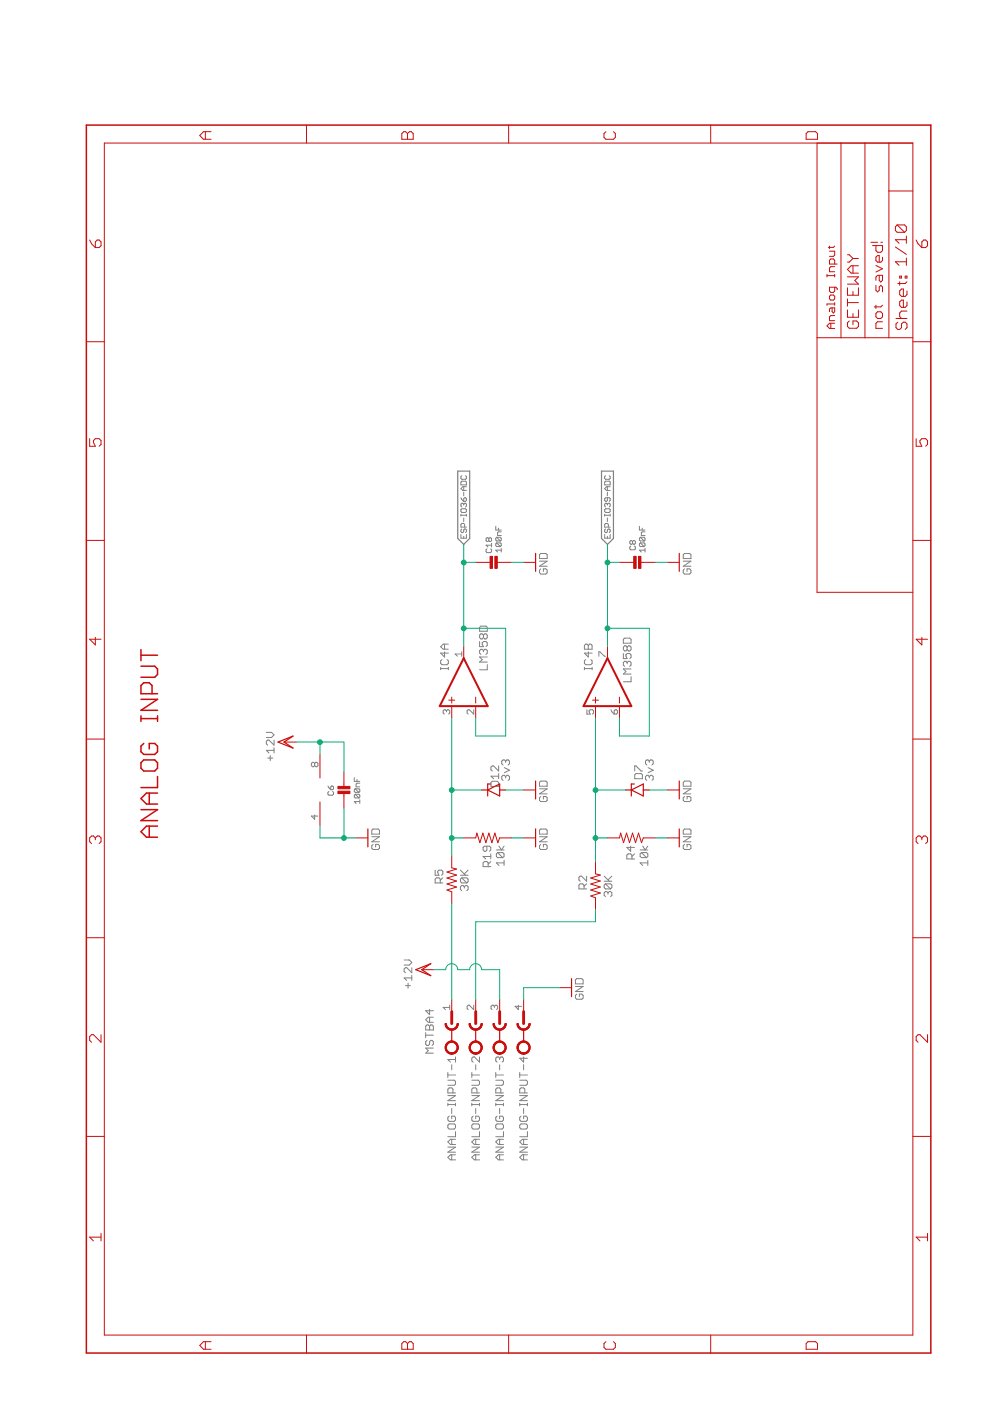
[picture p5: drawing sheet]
<svg xmlns="http://www.w3.org/2000/svg" width="210mm" height="297mm" viewBox="0 0 210 297" stroke-linecap="round" stroke-linejoin="round" font-family="sans-serif">
<g fill="none" stroke="#808080" stroke-width=".21">
<path d="M97.7 109v.4M97.7 113.3v.8h1.2v-.8M97.7 109.2h1.2M97.7 105.5l.6 .8M97.9 100.9l-.2 .1v.4l.2 .2h.8l.2-.2v-.4l-.2-.1M97.9 102h.8l.2 .2v.6h-1.2v-.6zM97.9 107.9h.8l.2 .2v.4l-.2 .1h-.8l-.2-.1v-.4zM97.9 112.2l-.2 .2v.3l.2 .2 .4-.2v-.3l.2-.2 .4 .2v.3l-.2 .2M98.3 106.9l-.2-.2-.4 .2v.4l.2 .2M98.3 105.7l.4-.2 .2 .2v.4l-.2 .2h-.4zM98.3 106.9l.2-.2 .4 .2v.4l-.2 .2M98.3 103.2v.8"/>
<path d="M98.3 104.4v.7M98.3 106.9v.2M98.3 109.8v.8M98.3 113.7v.4M98.5 111.8v-.6l-.2-.2h-.4l-.2 .2v.6h1.2M98.9 109v.4M98.9 103.2h-.8l-.4 .4 .4 .4h.8M103.3 116.4l-.2 .2v.3l.2 .3h.7l.2-.3v-.3l-.2-.2M103.6 114.2l-.2-.2-.3 .2v.4l.2 .2 .3-.2M103.6 114.2l.2-.2 .4 .2v.4l-.2 .2-.4-.2M103.6 114.2v.4M104.2 115.2v.8"/>
<path d="M104.2 115.6h-1.1l.3 .4M105.1 111.6v.8h1.2M105.3 115.1l-.2 .2v.4l.2 .2h.8M105.3 115.1h.8l.2 .2v.4l-.2 .2M105.3 113.9l-.2 .2v.4l.2 .2h.8M105.3 113.9h.8l.2 .2v.4l-.2 .2M105.3 115.1l.8 .8M105.3 113.9l.8 .8M105.7 112v.4M106.3 116.6h-1.2l.4 .5M106.3 112.8h-.6l-.2 .1v.6h.8M106.3 116.3v.8"/>
<path d="M114.4 119h1.6l-1.6 1.1h1.6M114.4 117.6l.3-.3h1l.3 .3v.8h-1.6zM128.2 113.3v.8h1.2v-.8M128.2 109.2h1.2M128.2 108.1l.2-.2h.8l.2 .2v.4l-.2 .1h-.8l-.2-.1zM128.2 102.2l.2-.2h.8l.2 .2v.6h-1.2zM128.2 109v.4M128.4 112.2l-.2 .2v.3l.2 .2 .4-.2v-.3l.2-.2 .4 .2v.3l-.2 .2M128.4 100.9l-.2 .1v.4l.2 .2h.8l.2-.2v-.4l-.2-.1M128.8 106.9l-.2-.2-.4 .2v.4l.2 .2M128.8 106.9l.2-.2 .4 .2v.4l-.2 .2M128.8 105.5v.6l-.2 .2-.4-.2v-.4l.2-.2h.8l.2 .2v.4l-.2 .2"/>
<path d="M128.8 103.2v.8M128.8 104.4v.7M128.8 106.9v.2M128.8 109.8v.8M128.8 113.7v.4M129 111.8v-.6l-.2-.2h-.4l-.2 .2v.6h1.2M129.4 103.2h-.8l-.4 .4 .4 .4h.8M129.4 109v.4M133.7 115.8l-.2 .2v.4l.2 .2h.8l.2-.2v-.4l-.2-.2M134.1 114.8l.2-.2 .4 .2v.4l-.2 .2-.4-.2M134.1 114.8l-.2-.2-.4 .2v.4l.2 .2 .4-.2M134.1 114.8v.4"/>
<path d="M135.6 111.6v.8h1.2M135.8 113.9h.8l.2 .2v.4l-.2 .2M135.8 115.1h.8l.2 .2v.4l-.2 .2M135.8 115.1l-.2 .2v.4l.2 .2h.8M135.8 113.9l-.2 .2v.4l.2 .2h.8M135.8 115.1l.8 .8M135.8 113.9l.8 .8M136.2 112v.4M136.8 116.6h-1.2l.4 .5M136.8 116.3v.8M136.8 112.8h-.6l-.2 .1v.6h.8M144.9 117.6l.2-.3h1.1l.3 .3v.8h-1.6z"/>
<path d="M144.9 119h1.6l-1.6 1.1h1.6M93.7 139.8l-.3 .3v.6l.3 .2h1.1l.3-.2v-.6l-.3-.3M94.3 138.2v1.1l-.9-.8h1.7M94.3 136.6v1M95.1 136.6h-1.1l-.6 .5 .6 .5h1.1M97.9 138.7h-1.4l.5 .4M97.9 138.2v.9M101.7 136v1.1h.8l-.3-.5v-.3l.3-.3h.5l.3 .3v.5l-.3 .3M101.7 133l.3-.2h1l.3 .2v.8h-1.6zM102.5 137.9l.3-.2h.2l.3 .2v.6l-.3 .2M102.5 134.7l.3-.3h.2l.3 .3v.5l-.3 .3h-.2l-.3-.3M102.5 137.9l-.3-.2h-.2l-.3 .2v.6l.3 .2"/>
<path d="M102.5 134.7l-.3-.3h-.2l-.3 .3v.5l.3 .3h.2l.3-.3M102.5 134.7v.5M102.5 137.9v.3M103.3 139.3h-1.6l.5 .5-.5 .6h1.6M114.7 120.6l-.3 .3v.5l.3 .3h1l.3-.3v-.5l-.3-.3h-.5v.6M123.9 136.8l.3-.2h.3l.2 .2 .3-.2h.3l.2 .2v.8h-1.6zM124.2 139.8l-.3 .3v.6l.3 .2h1.1l.2-.2v-.6l-.2-.3M124.7 138.2v1.1l-.8-.8h1.6M124.7 136.8v.8M127 139.1v-.9h.2l.9 .9h.3M132.2 135.6l.2-.3h1.1l.3 .3v.8h-1.6zM132.2 138.6v1h.8l-.3-.5v-.3l.3-.2h.5l.3 .2v.6l-.3 .2"/>
<path d="M133 137.2l.2-.3h.3l.3 .3v.5l-.3 .3h-.3l-.2-.3M133 137.2l-.3-.3h-.3l-.2 .3v.5l.2 .3h.3l.3-.3M133 137.2v.5M145.1 120.6l-.2 .3v.5l.2 .3h1.1l.3-.3v-.5l-.3-.3h-.5v.6M56.5 155.3h1.1l.5 .5-.5 .6h-1.1M58.1 159.1h-1.6l.5 .5M58.1 156.9v1.1l-1.1-1.1h-.3l-.2 .3v.5l.2 .3M58.1 158.5v1.1M93.4 141.8h1.7M93.4 141.5v.5M94.7 150.7l-.3-.2-.4 .2v.5l.2 .2M94.7 150.7l.2-.2 .5 .2v.5l-.3 .2"/>
<path d="M94.7 150.7v.2M95.1 141.5v.5M100.4 150.5v.9l-.9-.9h-.2l-.3 .2v.5l.3 .2M103.3 140.9v1.1h-1.6M123.9 141.8h1.6M123.9 141.5v.5M124.4 150.5v.9h.7l-.2-.7 .2-.2h.5l.2 .2v.5l-.2 .2M125.5 141.5v.5M129.5 150.5l.7 .9M130.2 150.7l.3-.2 .4 .2v.5l-.2 .2h-.5zM133 140.5l.2-.3h.3l.3 .3v.5l-.3 .3M133 140.5l-.3-.3h-.3l-.2 .3v.5l.2 .3"/>
<path d="M133 140.5v.2M133.8 143.5v1h-1.6M133.8 141.8h-1.6l.5 .6-.5 .5h1.6M56.7 160.7h1.1M57.3 160.2v1.1M66.7 161.9l-.2-.3-.5 .3v.4l.3 .3 .4-.3M66.7 161.9l.3-.3 .4 .3v.4l-.2 .3-.5-.3M66.7 161.9v.4M66.7 172.8v.9l-.7-.7h1.4M69.5 166.6l.6 .8M69.7 167.8l-.2 .2v.4l.2 .2h.8l.2-.2v-.4l-.2-.2M70.1 166.8l.4-.2 .2 .2v.4l-.2 .2h-.4z"/>
<path d="M75.1 164.9v.8h1.2M75.3 167.2h.8l.2 .2v.4l-.2 .2M75.3 168.4h.8l.2 .2v.4l-.2 .2M75.3 168.4l-.2 .2v.4l.2 .2h.8M75.3 167.2l-.2 .2v.4l.2 .2h.8M75.3 168.4l.8 .8M75.3 167.2l.8 .8M75.7 165.3v.4M76.3 169.9h-1.2l.4 .4M76.3 169.6v.7M76.3 166.1h-.6l-.2 .1v.6h.8M78.8 176l.3-.2h1.1l.3 .2v.8h-1.7z"/>
<path d="M78.8 177.4h1.7l-1.7 1.1h1.7M79.1 179l-.3 .3v.6l.3 .2h1.1l.3-.2v-.6l-.3-.3h-.5v.6M103.2 179.4v.8l-.2 .3h-.3l-.3-.3v-.5l.3-.3h1.1l.3 .3v.5l-.3 .3M104.1 165.9l.3-.2h1.1l.2 .2v.8h-1.6zM105.7 162.4v1.1l-1.1-1.1h-.2l-.3 .2v.6l.3 .3M105.7 164v1.1M105.7 164.6h-1.6l.5 .5M105.8 179.4l.5 .8 .6-.8M106.9 162.8l1.1 .5-1.1 .5M107.2 164.7l-.3-.3h-.2l-.3 .3v.5l.3 .3M107.2 164.7l.3-.3h.2l.3 .3v.5l-.3 .3M107.2 161.4l-.3-.3h-.2l-.3 .3v.5l.3 .3"/>
<path d="M107.2 161.4l.3-.3h.2l.3 .3v.5l-.3 .3M107.2 161.4v.2M107.2 164.7v.2M114.4 177.4h1.6l-1.6 1.1h1.6M114.4 176l.3-.2h1l.3 .2v.8h-1.6zM114.4 167.2h1.6l-1.6 1.1h1.6M114.4 165.9l.3-.3h1l.3 .3v.8h-1.6zM114.7 179l-.3 .3v.6l.3 .2h1l.3-.2v-.6l-.3-.3h-.5v.6M114.7 168.9l-.3 .2v.6l.3 .2h1l.3-.2v-.6l-.3-.2h-.5v.5M133.7 179.4v1.1l-.8-.8h1.6M134.6 163.5v-1.1h.3l1 1.1h.3M134.9 164h1l.3 .3v.8h-1.6v-.8z"/>
<path d="M136.3 179.4l.5 .8 .6-.8M137.4 162.8l1.1 .5-1.1 .5M137.7 164.7l-.3-.3h-.3l-.2 .3v.5l.2 .3M137.7 161.4l-.3-.3h-.3l-.2 .3v.5l.2 .3M137.7 164.7l.2-.3h.3l.3 .3v.5l-.3 .3M137.7 161.4v.2M137.7 164.7v.2M137.7 161.4l.2-.3h.3l.3 .3v.5l-.3 .3M144.9 177.4h1.6l-1.6 1.1h1.6M144.9 176l.2-.2h1.1l.3 .2v.8h-1.6zM144.9 167.2h1.6l-1.6 1.1h1.6M144.9 165.9l.2-.3h1.1l.3 .3v.8h-1.6z"/>
<path d="M145.1 179l-.2 .3v.6l.2 .2h1.1l.3-.2v-.6l-.3-.3h-.5v.6M145.1 168.9l-.2 .2v.6l.2 .2h1.1l.3-.2v-.6l-.3-.2h-.5v.5M92.3 184.5v1.1h.8l-.3-.6v-.3l.3-.2h.5l.3 .2v.6l-.3 .3M93.3 187.2v-.8l-.2-.3h-.6l-.2 .3v.8h1.6M93.9 186.1l-.6 .5M97.6 185.6h1.7M97.6 184.5l1.1 1.1M97.9 186.1l-.3 .3v.5l.3 .3h1.1M97.9 186.1h1.1l.3 .3v.5l-.3 .3M97.9 186.1l1.1 1.1M98.4 188l-.2-.3h-.3l-.3 .3v.6l.3 .2M98.4 188l.3-.3h.3l.3 .3v.6l-.3 .2"/>
<path d="M98.4 188v.3M99.3 184.5l-.9 .8M103.5 183.7v-.8l-.3-.2h-.5l-.3 .2v.8h1.7M104.1 182.7l-.6 .5M104.1 181.6h-1.7l.6 .5M104.1 181v1.1M105.2 180.2h1.7M105.5 180.8l-.3 .2v.6l.3 .2h1.1M105.5 180.8h1.1l.3 .2v.6l-.3 .2M105.5 180.8l1.1 1M106.9 182.9h-1.7l.6 .6M106.9 182.4v1.1"/>
<path d="M123.8 188.5v-.8l-.3-.3h-.5l-.3 .3v.8h1.7M124.4 185.8v1l-1.1-1h-.3l-.3 .2v.6l.3 .2M124.4 187.4l-.6 .5M128.1 186.8h1.6M128.1 185.8l1.1 1M128.4 187.4l-.3 .3v.5l.3 .3h1.1M128.4 187.4h1.1l.2 .3v.5l-.2 .3M128.4 187.4l1.1 1.1M128.9 189.3l-.2-.3h-.3l-.3 .3v.5l.3 .3M128.9 189.3l.3-.3h.3l.2 .3v.5l-.2 .3M128.9 189.3v.3M129.7 185.8l-.8 .8"/>
<path d="M134 182.1v-.8l-.3-.3h-.5l-.3 .3v.8h1.6M134.5 181l-.5 .6M135.7 180.2h1.7M136 180.8h1.1l.3 .2v.6l-.3 .2M136 180.8l-.3 .2v.6l.3 .2h1.1M136 180.8l1.1 1M137.4 182.9h-1.7l.6 .6M137.4 182.4v1.1M85.7 203.5h1.1l.5 .6-.5 .5h-1.1M86 209h1M86.5 208.4v1.1M87.3 207.3h-1.6l.5 .6"/>
<path d="M87.3 205.2v1l-1.1-1h-.2l-.3 .2v.6l.3 .2M87.3 206.8v1.1M90.3 217.6l.2-.3h.3l.3 .3 .3-.3h.2l.3 .3v.8h-1.6zM90.3 218.9v1.1M90.3 219.5h1.6M91.1 214v1.1l-.8-.8h1.6M91.1 215.7v1M91.1 217.6v.8M91.9 215.7h-1.1l-.5 .5 .5 .5h1.1M95.4 213.6h-1.4l.4 .5M95.4 213.1v1M100.4 213.1v1l-.9-1h-.2l-.3 .3v.4l.3 .3"/>
<path d="M104.8 213.4l-.2-.3-.5 .3v.4l.3 .3M104.8 213.4l.3-.3 .4 .3v.4l-.2 .3M104.8 213.4v.2M109.9 213.1v1l-.7-.7h1.4M122 209.1h1.6l-1.6 1.1h1.6M122.3 210.8l-.3 .3v.5l.3 .3h1.1l.2-.3v-.5l-.2-.3h-.6v.5M122.3 207.5h1.1l.2 .3v.8h-1.6v-.8zM90.5 220.6l-.2 .3v.5l.2 .3h.3l.3-.3v-.5l.3-.3h.2l.3 .3v.5l-.3 .3M91.9 222.2h-1.6l.5 .6-.5 .5h1.6M95 229h1.3l.3 .3v.5l-.3 .3h-1.3M95 238.6l.2-.3h1.1l.3 .3v.5l-.3 .3h-1.1l-.2-.3zM95 227.4v1.1"/>
<path d="M95 233.9v.6M95 234.2h1.6M95 232.3h1.6l-1.6 1.1h1.6M95 227.9h1.6M95.2 236.6l-.2 .3v.6l.2 .2h1.1l.3-.2v-.6l-.3-.3h-.5v.6M95.8 225.7v1.1M95.8 235v1.1M96 231.7v-.8l-.2-.2h-.6l-.2 .2v.8h1.6M96.6 239.9v1.1h-1.6M96.6 224.1v1.1M96.6 233.9v.6M96.6 224.6h-1.6l.5 .6"/>
<path d="M100 229h1.4l.3 .3v.5l-.3 .3h-1.4M100 238.6l.3-.3h1.1l.3 .3v.5l-.3 .3h-1.1l-.3-.3zM100 234.2h1.7M100 232.3h1.7l-1.7 1.1h1.7M100 227.9h1.7M100 227.4v1.1M100 233.9v.6M100.3 236.6l-.3 .3v.6l.3 .2h1.1l.3-.2v-.6l-.3-.3h-.5v.6M100.9 225.7v1.1M100.9 235v1.1M101.1 231.7v-.8l-.2-.2h-.6l-.3 .2v.8h1.7M101.7 224.1v1.1l-1.1-1.1h-.3l-.3 .3v.5l.3 .3"/>
<path d="M101.7 233.9v.6M101.7 239.9v1.1h-1.7M105.1 227.4v1.1M105.1 233.9v.6M105.1 234.2h1.6M105.1 232.3h1.6l-1.6 1.1h1.6M105.1 229h1.4l.2 .3v.5l-.2 .3h-1.4M105.1 227.9h1.6M105.4 236.6l-.3 .3v.6l.3 .2h1.1l.2-.2v-.6l-.2-.3h-.6v.6M105.4 238.3h1.1l.2 .3v.5l-.2 .3h-1.1l-.3-.3v-.5zM105.9 224.4l-.2-.3h-.3l-.3 .3v.5l.3 .3M105.9 224.4l.3-.3h.3l.2 .3v.5l-.2 .3"/>
<path d="M105.9 224.4v.2M105.9 225.7v1.1M105.9 235v1.1M106.2 231.7v-.8l-.3-.2h-.5l-.3 .2v.8h1.6M106.7 239.9v1.1h-1.6M106.7 233.9v.6M110.2 238.6l.3-.3h1l.3 .3v.5l-.3 .3h-1l-.3-.3zM110.2 234.2h1.6M110.2 232.3h1.6l-1.6 1.1h1.6M110.2 229h1.3l.3 .3v.5l-.3 .3h-1.3M110.2 227.9h1.6M110.2 227.4v1.1"/>
<path d="M110.2 233.9v.6M110.5 236.6l-.3 .3v.6l.3 .2h1l.3-.2v-.6l-.3-.3h-.5v.6M111 224.1v1.1l-.8-.8h1.6M111 225.7v1.1M111 235v1.1M111.3 231.7v-.8l-.3-.2h-.5l-.3 .2v.8h1.6M111.8 239.9v1.1h-1.6M111.8 233.9v.6M95 243.2h1.6l-1.6 1.1h1.6M95.8 241.6v1.1M95.8 244.8v1.1M96.6 244.8h-1.1l-.5 .6 .5 .5h1.1"/>
<path d="M96.6 241.6h-1.1l-.5 .5 .5 .6h1.1M100 243.2h1.7l-1.7 1.1h1.7M100.9 241.6v1.1M100.9 244.8v1.1M101.7 244.8h-1.1l-.6 .6 .6 .5h1.1M101.7 241.6h-1.1l-.6 .5 .6 .6h1.1M105.1 243.2h1.6l-1.6 1.1h1.6M105.9 241.6v1.1M105.9 244.8v1.1M106.7 244.8h-1l-.6 .6 .6 .5h1M106.7 241.6h-1l-.6 .5 .6 .6h1M110.2 243.2h1.6l-1.6 1.1h1.6"/>
<path d="M111 241.6v1.1M111 244.8v1.1M111.8 241.6h-1.1l-.5 .5 .5 .6h1.1M111.8 244.8h-1.1l-.5 .6 .5 .5h1.1"/>
</g>
<path d="M97 99.9h2.6v14.3l-1.3 1.2-1.3-1.2zM127.5 99.9h2.6v14.3l-1.3 1.2-1.3-1.2z" fill="none" stroke="#808080" stroke-width=".25"/>
<g fill="none" stroke="#c90d0c" stroke-width=".32">
<path d="M18.3 26.5h179.1v260.4h-179.1zM29.9 137.7v2.4M29.9 138.9h3.5M29.9 141.2h2.9l.6 .6v1.2l-.6 .6h-2.9M29.9 151.8v1.2M29.9 152.4h3.5M29.9 148.3h3.5l-3.5 2.3h3.5M30.5 157.6l-.6 .6v1.2l.6 .6h2.3l.6-.6v-1.2l-.6-.6h-1.2v1.2M32.2 147.1v-1.7l-.6-.6h-1.1l-.6 .6v1.7h3.5M33.4 151.8v1.2M29.9 171.7h3.5l-3.5 2.3h3.5M29.9 161.7l.6-.6h2.3l.6 .6v1.2l-.6 .6h-2.3l-.6-.6z"/>
<path d="M31.6 168.1v2.4M31.6 175.2v2.3M33.4 175.2h-2.3l-1.2 1.1 1.2 1.2h2.3M33.4 168.1h-2.3l-1.2 1.2 1.2 1.2h2.3M33.4 164.6v2.4h-3.5"/>
</g>
<g fill="none" stroke="#c90d0c" stroke-width=".21">
<path d="M22.1 30.3h171.4v252.8h-171.4zM43.5 27.9v1.6M44.7 27.9h-1.6l-.7 .8 .7 .8h1.6M65 26.5v3.8M85.2 28.3l.4-.4h.4l.4 .4 .4-.4h.4l.4 .4v1.2h-2.4zM86.4 28.3v1.2M107.8 26.5v3.8M128.5 27.9l-.4 .4v.8l.4 .4h1.6l.4-.4v-.8l-.4-.4M150.7 26.5v3.8M170.9 28.3l.4-.4h1.6l.4 .4v1.2h-2.4zM173.2 30.3v95.3h20.3M178.3 30.3v41.3"/>
<path d="M183.4 30.3v41.3M188.5 30.3v41.3M19 50.9l.4 .8 .8 .8M20.2 51.3l.4-.4h.4l.4 .4v.8l-.4 .4h-.8zM175.3 58.2v.5M175.3 58.4h1.7M175.9 52.2v.5M175.9 53.3h1.1v.8l-.3 .3h-.8M177 56v-.8l-.3-.3h-.6l-.2 .3v.8h1.6M177 56.5h-.9l-.2 .3v.8h1.1M177 58.2v.5M177 52.2l-.3 .3h-1.1"/>
<path d="M179.7 58.7h2.3l-.7 .8 .7 .7h-2.3M179.7 54h.4l.7 .8M180.8 56.3v1.6M180.8 54.8l-.7 .8h-.4M180.8 54.8h1.2M182 56.3h-1.5l-.8 .8 .8 .8h1.5M184.7 51.4h1.4M185 52.1h2.1v1l-.3 .4h-.7l-.4-.4v-1M185.7 56.3l1.4 .7-1.4 .7M186.4 58.4v1l.4 .4 .3-.4v-1h-1l-.4 .3v.7M186.8 51.4h.3M187.1 54.5v.7l-.3 .4h-.7l-.4-.4v-.7l.4-.3h.3v1.4"/>
<path d="M188.5 40.5h5M189.8 52.4l2.4 1.5M190.2 47.7h1.6l.4 .4v.8l-.4 .4M190.2 47.7l-.4 .4v.8l.4 .4h1.6M190.2 47.7l1.6 1.6M190.8 58.5h.3v.4h-.3zM190.8 59.7v.8M191.9 58.5h.4v.4h-.4zM192.2 55.5h-2.4l.8 .8M192.2 50v1.6M192.2 54.7v1.6M192.2 50.8h-2.4l.8 .8"/>
<path d="M192.3 59.7l-.4 .4h-1.5M194.2 50.9l.4 .8 .9 .8M195.5 51.3l.4-.4h.4l.4 .4v.8l-.4 .4h-.8zM18.3 72.5h3.8M173.2 71.6h20.3M176.1 68.5v1.1M176.1 62.5h.6l.3 .3v.6l-.3 .2h-.6l-.2-.2v-.6zM176.4 65.3v.8l.3 .3 .3-.3v-.8h-.9l-.2 .2v.6M177 68.5h-1.1l-.6 .6 .6 .5h1.1M177 66.9h-.9l-.2 .3v.8h1.1M177 60.9v.8l-.3 .3h-.6l-.2-.3v-.8h1.3l.3 .3v.2M177 64.2v.5"/>
<path d="M177 64.5h-1.7v.2M179.7 61v1.6h2.3v-1.6M179.7 63.4v1.5M179.7 65.7v1.6h2.3v-1.6M179.7 64.2h2.3M180.1 68.1l-.4 .3v.8l.4 .4h1.5l.4-.4v-.8l-.4-.3h-.8v.7M180.8 61.8v.8M180.8 66.5v.8M185.7 60.5v1.1l.4 .3 .3-.3v-.7l.4-.4 .3 .4v1M185.7 64.7v.7M186.1 66.1h.7l.3 .4v.7l-.3 .3h-.7l-.4-.3v-.7zM187.1 68.2h-1l-.4 .4v1h1.4"/>
<path d="M187.1 64.7l-.3 .4h-1.4M190 67.5h2.3M190.4 68.3l-.4 .4v.8l.4 .3h.4l.3-.3v-.8l.4-.4h.4l.4 .4v.8l-.4 .3M192.3 64v.8l-.4 .4h-.8l-.3-.4v-.8l.3-.4h.4v1.6M192.3 61.7v.8l-.4 .3h-.8l-.3-.3v-.8l.3-.4h.4v1.5M192.3 66h-1.2l-.3 .4v.7l.3 .4M193.5 72.5h3.9M19 93v1.6h1.2l-.4-.8v-.4l.4-.4h.8l.4 .4v.8l-.4 .4M194.2 93v1.6h1.3l-.4-.8v-.4l.4-.4h.8l.4 .4v.8l-.4 .4M18.3 114.6h3.8M100.9 119.2h3.3M105.2 119.2h3.3"/>
<path d="M111 119.2h2.6M131.3 119.2h3.3M135.6 119.2h3.3M141.5 119.2h2.5M193.5 114.6h3.9M20.2 135.1v1.6l-1.2-1.2h2.4M98.3 137v2.6M128.8 137v2.6M195.5 135.1v1.6l-1.3-1.2h2.5M18.3 156.7h3.8M60.2 157.3h2.6M67.8 159.9v5.1"/>
<path d="M95.1 148.4h1.3M95.8 147.8v1.3M95.8 149.7v2.6M100.9 147.8v1.3M100.9 149.7v2.6M125.6 148.4h1.3M126.3 147.8v1.3M126.3 149.7v2.6M131.3 147.8v1.3M131.3 149.7v2.6M193.5 156.7h3.9M20.2 177.7l-.4-.5h-.4l-.4 .5v.8l.4 .4"/>
<path d="M20.2 177.7l.4-.5h.4l.4 .5v.8l-.4 .4M20.2 177.7v.4M67.8 170v5.1M72.9 163.7v3.3M72.9 168v3.3M75.5 177.7h2.5M98.3 177.7h2.6l.2-1.1 .6 2.1 .7-2.1 .6 2.1 .7-2.1 .6 2.1 .6-2.1 .7 2.1 .3-1h2.6M111 177.7h2.6M111 167.5h2.6M128.8 177.7h2.5l.3-1.1 .6 2.1 .6-2.1 .7 2.1 .6-2.1 .6 2.1 .7-2.1 .6 2.1 .4-1h2.5M141.5 177.7h2.5M141.5 167.5h2.5"/>
<path d="M195.5 177.7l.4-.5h.4l.4 .5v.8l-.4 .4M195.5 177.7l-.4-.5h-.5l-.4 .5v.8l.4 .4M195.5 177.7v.4M18.3 198.8h3.8M95.8 181.5v2.5l1 .3-2 .6 2 .6-2 .7 2 .6-2 .6 2 .7-2 .6 1 .4v2.5M126.3 182.7v2.6l1 .2-2.1 .7 2.1 .6-2.1 .6 2.1 .7-2.1 .6 2.1 .6-2.1 .7 1.1 .4v2.5M193.5 198.8h3.9M21.4 219.4v1.6l-1.6-1.6h-.4l-.4 .4v.8l.4 .4M89.4 205.6h2.6M95.8 211.9v2.6M100.9 211.9v2.6M105.9 211.9v2.6"/>
<path d="M111 211.9v2.6M118.6 209.4h2.6M196.7 219.4v1.6l-1.6-1.6h-.5l-.4 .4v.8l.4 .4M18.3 240.9h3.8M193.5 240.9h3.9M21.4 262.3h-2.4l.8 .8M21.4 261.5v1.6M196.7 262.3h-2.5l.9 .8M196.7 261.5v1.6M43.5 284.5v1.6M44.7 284.5h-1.6l-.7 .8 .7 .8h1.6M65 283.1v3.8"/>
<path d="M85.2 284.9l.4-.4h.4l.4 .4 .4-.4h.4l.4 .4v1.2h-2.4zM86.4 284.9v1.2M107.8 283.1v3.8M128.5 284.5l-.4 .4v.8l.4 .4h1.6l.4-.4v-.8l-.4-.4M150.7 283.1v3.8M170.9 284.9l.4-.4h1.6l.4 .4v1.2h-2.4z"/>
</g>
<g fill="none" stroke="#c90d0c" stroke-width=".25">
<path d="M113.6 117.3v3.8M144 117.3v3.8M58.9 157.3l3.2-1.2-1.9 1.2 1.9 1.3zM78 175.7v3.9M102.1 167.5h1.3M103.4 167.5l2.5-1.3v2.6zM104 166.2h-.6v2.6M105.9 167.5h1.3M113.6 165.6v3.8M113.6 175.7v3.9M132.6 167.5h1.3M133.9 167.5l2.5-1.3v2.6z"/>
<path d="M134.5 166.2h-.6v2.6M136.4 167.5h1.3M144 165.6v3.8M144 175.7v3.9M88.2 205.6l3.1-1.3-1.9 1.3 1.9 1.3zM95.8 218.3v2.5M100.9 218.3v2.5M105.9 218.3v2.5M111 218.3v2.5M121.2 207.5v3.8"/>
</g>
<g fill="#c90d0c" stroke="#c90d0c" stroke-width=".21">
<path d="M71.6 167.7h2.6v.6h-2.6z"/>
<path d="M71.6 166.7h2.6v.5h-2.6z"/>
<path d="M134.4 118h.5v2.5h-.5z"/>
<path d="M135.4 118h.5v2.5h-.5z"/>
<path d="M103.9 118h.5v2.5h-.5z"/>
<path d="M104.9 118h.5v2.5h-.5z"/>
</g>
<path d="M98.3 139.6l5.1 10.1h-10.2zM128.8 139.6l5.1 10.1h-10.2z" fill="none" stroke="#c90d0c" stroke-width=".42"/>
<g fill="#c90d0c" stroke="#c90d0c" stroke-width=".21">
<path d="M95.8 218.2l.7-.3 .4-.9h.3a1.37 1.37 0 0 1-1.4 1.4z" fill-rule="evenodd"/>
<path d="M94.4 217h.2l.1 .5 .4 .4 .7 .3v.2a1.37 1.37 0 0 1-1.4-1.4z" fill-rule="evenodd"/>
<path d="M94.4 217h.2a1.14 1.14 0 0 0 1.2 1.2 1.14 1.14 0 0 0 1.1-1.2h.3a1.4 1.4 0 0 1-1.4 1.4 1.4 1.4 0 0 1-1.4-1.4z" fill-rule="evenodd"/>
<path d="M94.7 221.2a1.39 1.39 0 0 1 2.3 .3 1.39 1.39 0 0 1-1.2 2v-.3a1.15 1.15 0 0 1-1.1-1.6 1.15 1.15 0 0 1 1.9-.3 1.15 1.15 0 0 1-.5 1.9h-.3v.3a1.4 1.4 0 0 1-1.3-.8 1.4 1.4 0 0 1 .2-1.5z" fill-rule="evenodd"/>
<path d="M94.7 221.2a1.39 1.39 0 0 1 2.3 .3 1.39 1.39 0 0 1-1.2 2v-.3a1.15 1.15 0 0 1-1.1-1.6 1.15 1.15 0 0 1 1.9-.3 1.15 1.15 0 0 1-.5 1.9h-.3v.3a1.4 1.4 0 0 1-1.3-.8 1.4 1.4 0 0 1 .2-1.5z" fill-rule="evenodd"/>
<path d="M100.9 218.2l.7-.3 .4-.9h.3a1.37 1.37 0 0 1-1.4 1.4z" fill-rule="evenodd"/>
<path d="M99.5 217h.2l.1 .5 .3 .4 .8 .3v.2a1.37 1.37 0 0 1-1.4-1.4z" fill-rule="evenodd"/>
<path d="M99.5 217h.2a1.14 1.14 0 0 0 1.2 1.2 1.14 1.14 0 0 0 1.1-1.2h.3a1.4 1.4 0 0 1-1.4 1.4 1.4 1.4 0 0 1-1.4-1.4z" fill-rule="evenodd"/>
<path d="M99.8 221.2a1.39 1.39 0 0 1 2.3 .3 1.39 1.39 0 0 1-1.2 2v-.3a1.15 1.15 0 0 1-1.1-1.6 1.15 1.15 0 0 1 1.9-.3 1.15 1.15 0 0 1-.6 1.9h-.2v.3a1.4 1.4 0 0 1-1.3-.8 1.4 1.4 0 0 1 .2-1.5z" fill-rule="evenodd"/>
<path d="M99.8 221.2a1.39 1.39 0 0 1 2.3 .3 1.39 1.39 0 0 1-1.2 2v-.3a1.15 1.15 0 0 1-1.1-1.6 1.15 1.15 0 0 1 1.9-.3 1.15 1.15 0 0 1-.6 1.9h-.2v.3a1.4 1.4 0 0 1-1.3-.8 1.4 1.4 0 0 1 .2-1.5z" fill-rule="evenodd"/>
<path d="M105.9 218.2l.7-.3 .5-.9h.2a1.37 1.37 0 0 1-1.4 1.4z" fill-rule="evenodd"/>
<path d="M104.5 217h.3l.1 .5 .3 .4 .7 .3v.2a1.37 1.37 0 0 1-1.4-1.4z" fill-rule="evenodd"/>
<path d="M104.5 217h.3a1.14 1.14 0 0 0 1.1 1.2 1.14 1.14 0 0 0 1.2-1.2h.2a1.4 1.4 0 0 1-1.4 1.4 1.4 1.4 0 0 1-1.4-1.4z" fill-rule="evenodd"/>
<path d="M104.9 221.2a1.39 1.39 0 0 1 2.3 .3 1.39 1.39 0 0 1-1.3 2v-.3a1.15 1.15 0 0 1-1-1.6 1.15 1.15 0 0 1 1.9-.3 1.15 1.15 0 0 1-.6 1.9h-.3v.3a1.4 1.4 0 0 1-1.2-.8 1.4 1.4 0 0 1 .2-1.5z" fill-rule="evenodd"/>
<path d="M104.9 221.2a1.39 1.39 0 0 1 2.3 .3 1.39 1.39 0 0 1-1.3 2v-.3a1.15 1.15 0 0 1-1-1.6 1.15 1.15 0 0 1 1.9-.3 1.15 1.15 0 0 1-.6 1.9h-.3v.3a1.4 1.4 0 0 1-1.2-.8 1.4 1.4 0 0 1 .2-1.5z" fill-rule="evenodd"/>
<path d="M111 218.2l.7-.3 .5-.9h.2a1.37 1.37 0 0 1-1.4 1.4z" fill-rule="evenodd"/>
<path d="M109.6 217h.3l.1 .5 .3 .4 .7 .3v.2a1.37 1.37 0 0 1-1.4-1.4z" fill-rule="evenodd"/>
<path d="M109.6 217h.3a1.14 1.14 0 0 0 1.1 1.2 1.14 1.14 0 0 0 1.2-1.2h.2a1.4 1.4 0 0 1-1.4 1.4 1.4 1.4 0 0 1-1.4-1.4z" fill-rule="evenodd"/>
<path d="M109.9 221.2a1.39 1.39 0 0 1 2.4 .3 1.39 1.39 0 0 1-1.3 2v-.3a1.15 1.15 0 0 1-1.1-1.6 1.15 1.15 0 0 1 1.9-.3 1.15 1.15 0 0 1-.5 1.9h-.3v.3a1.4 1.4 0 0 1-1.2-.8 1.4 1.4 0 0 1 .1-1.5z" fill-rule="evenodd"/>
<path d="M109.9 221.2a1.39 1.39 0 0 1 2.4 .3 1.39 1.39 0 0 1-1.3 2v-.3a1.15 1.15 0 0 1-1.1-1.6 1.15 1.15 0 0 1 1.9-.3 1.15 1.15 0 0 1-.5 1.9h-.3v.3a1.4 1.4 0 0 1-1.2-.8 1.4 1.4 0 0 1 .1-1.5z" fill-rule="evenodd"/>
</g>
<path d="M95.8 214.5v2.5M100.9 214.5v2.5M105.9 214.5v2.5M111 214.5v2.5" fill="none" stroke="#c90d0c" stroke-width=".61"/>
<g fill="none" stroke="#0dab76" stroke-width=".21">
<path d="M98.3 119.2h2.6M98.3 115.4v21.6M108.5 119.2h2.5M128.8 119.2h2.5M128.8 115.4v21.6M138.9 119.2h2.6M98.3 133.2h8.9v22.9h-6.3v-3.8M128.8 133.2h8.9v22.9h-6.4v-3.8M62.8 157.3h10.1v6.4M67.8 157.3v2.6M95.8 152.3v29.2M126.3 152.3v30.4"/>
<path d="M67.8 175.1v2.6h7.7M72.9 171.3v6.4M95.8 177.7h2.5M95.8 167.5h6.3M107.2 167.5h3.8M108.5 177.7h2.5M126.3 177.7h2.5M126.3 167.5h6.3M137.7 167.5h3.8M138.9 177.7h2.6M95.8 191.6v20.3M126.3 192.9v2.5h-25.4v16.5"/>
<path d="M92 205.6h2.5a1.27 1.27 0 0 1 1.3-1.3 1.27 1.27 0 0 1 1.2 1.3h2.6a1.27 1.27 0 0 1 1.3-1.3 1.27 1.27 0 0 1 1.2 1.3h3.8v6.3M118.6 209.4h-7.6v2.5"/>
</g>
<g fill="#0dab76" stroke="#0dab76" stroke-width=".21">
<circle cx="72.9" cy="177.7" r=".51"/>
<circle cx="67.8" cy="157.4" r=".51"/>
<circle cx="98.3" cy="119.3" r=".51"/>
<circle cx="98.3" cy="133.2" r=".51"/>
<circle cx="128.8" cy="119.3" r=".51"/>
<circle cx="128.8" cy="133.2" r=".51"/>
<circle cx="126.3" cy="177.7" r=".51"/>
<circle cx="126.3" cy="167.5" r=".51"/>
<circle cx="95.8" cy="177.7" r=".51"/>
<circle cx="95.8" cy="167.5" r=".51"/>
</g>
</svg>
